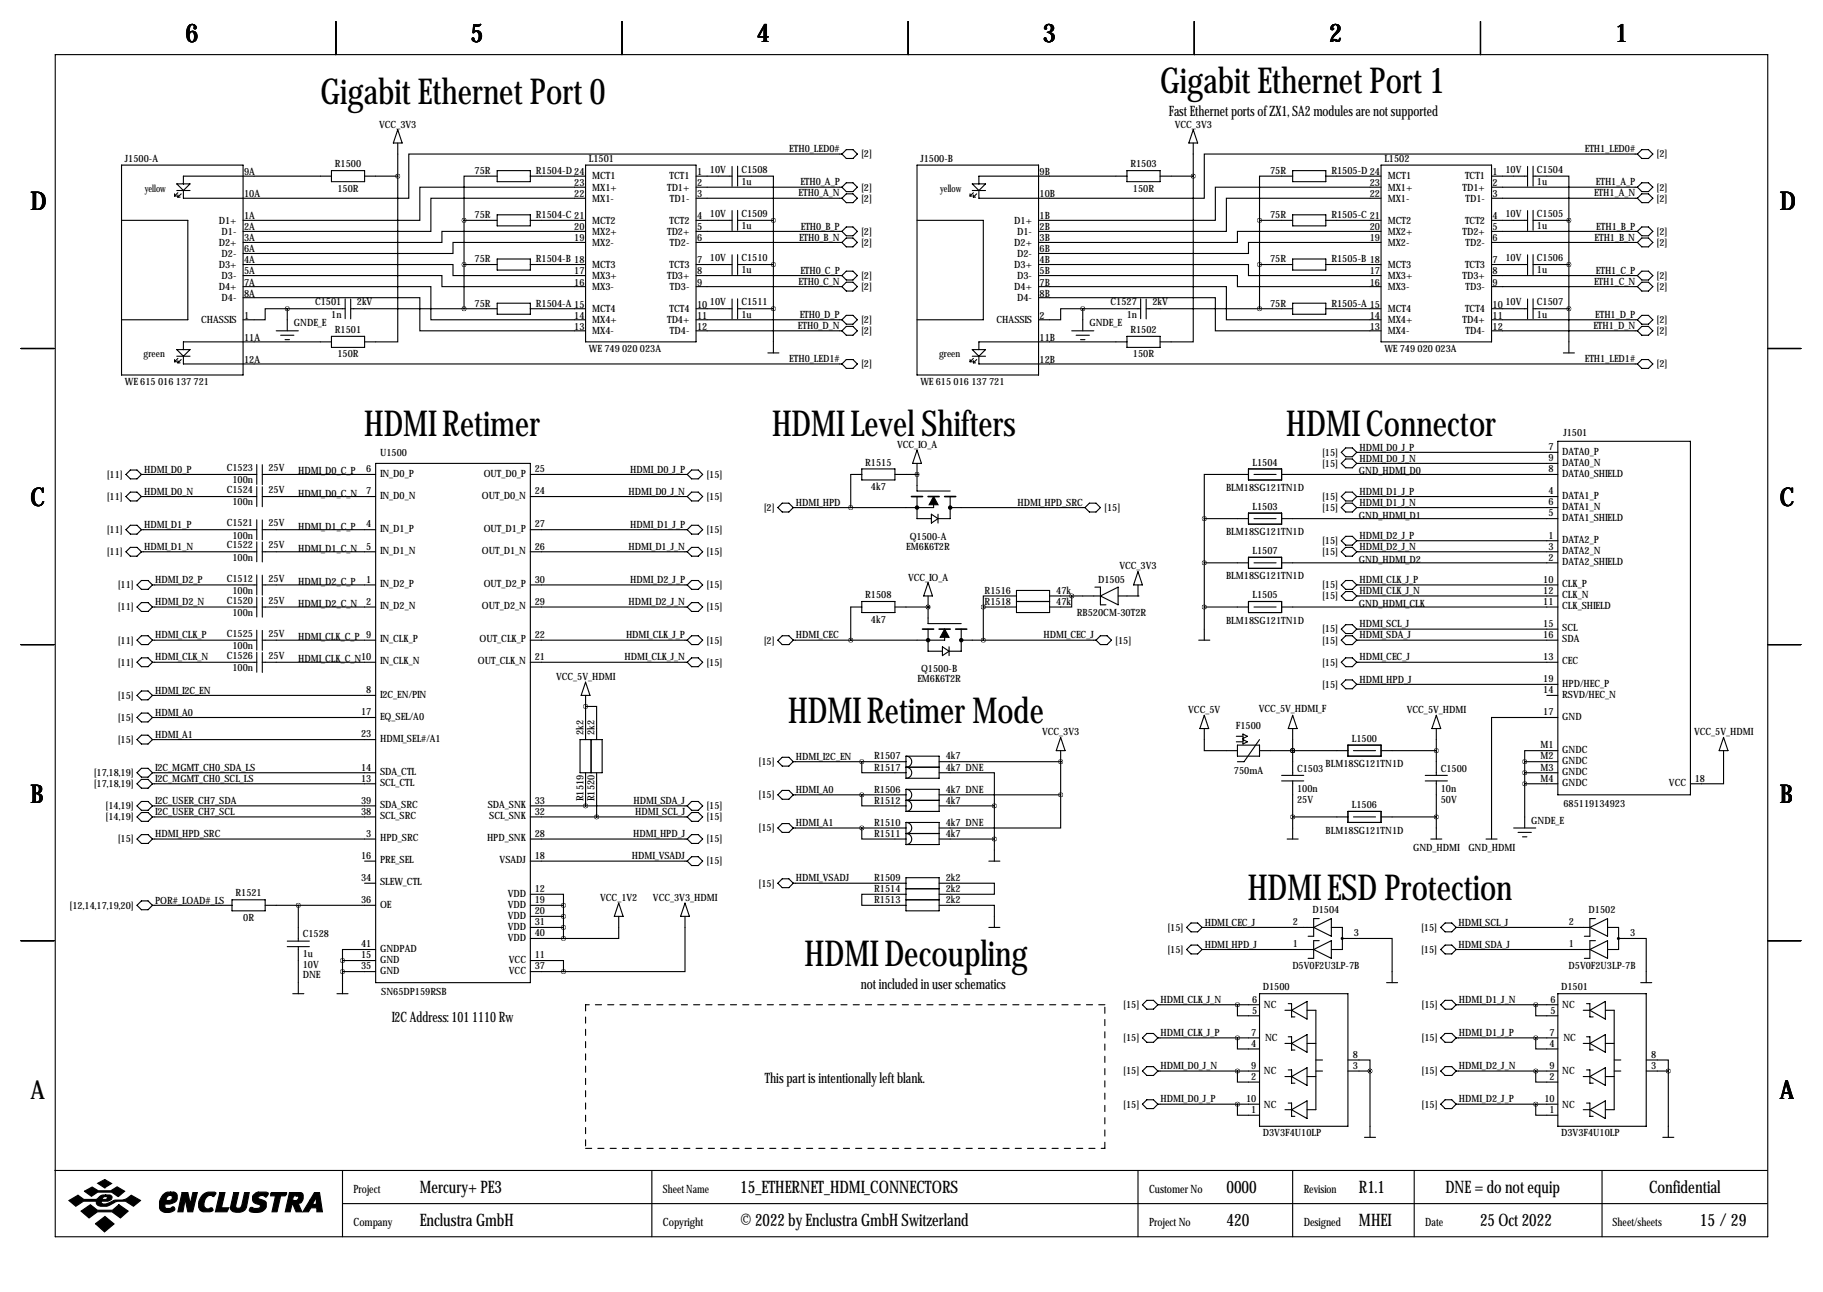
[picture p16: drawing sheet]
<svg xmlns="http://www.w3.org/2000/svg" width="419mm" height="297mm" viewBox="0 0 419 297" stroke-linecap="round" stroke-linejoin="round" font-family="sans-serif">
<defs><g id="words">
<g font-size="8.2">
<text x="73.7" y="24">Gigabit Ethernet Port 0</text>
<text x="266.7" y="21.4">Gigabit Ethernet Port 1</text>
<text x="83.7" y="100.2">HDMI Retimer</text>
<text x="177.5" y="100.2">HDMI Level Shifters</text>
<text x="295.7" y="100.2">HDMI Connector</text>
<text x="181.2" y="166.2">HDMI Retimer Mode</text>
<text x="286.9" y="206.9">HDMI ESD Protection</text>
<text x="185" y="222.1">HDMI Decoupling</text>
</g>
<g font-size="5.9">
<text x="42.7" y="9.8">6</text>
<text x="108.2" y="9.8">5</text>
<text x="174" y="9.8">4</text>
<text x="239.8" y="9.8">3</text>
<text x="305.6" y="9.8">2</text>
<text x="371.3" y="9.8">1</text>
<text x="7" y="48.4">D</text>
<text x="409.2" y="48.4">D</text>
<text x="7" y="116.4">C</text>
<text x="409.2" y="116.4">C</text>
<text x="7" y="184.5">B</text>
<text x="409.2" y="184.5">B</text>
<text x="7" y="252.6">A</text>
<text x="409.2" y="252.6">A</text>
</g>
<g font-size="4">
<text x="96.5" y="274.2">Mercury+ PE3</text>
<text x="170.2" y="274.2">15_ETHERNET_HDMI_CONNECTORS</text>
<text x="281.9" y="274.2">0000</text>
<text x="312.4" y="274.2">R1.1</text>
<text x="332.3" y="274.2">DNE = do not equip</text>
<text x="379.1" y="274.2">Confidential</text>
<text x="96.5" y="281.8">Enclustra GmbH</text>
<text x="170.2" y="281.8">© 2022 by Enclustra GmbH Switzerland</text>
<text x="281.9" y="281.8">420</text>
<text x="312.4" y="281.8">MHEI</text>
<text x="340.3" y="281.8">25 Oct 2022</text>
<text x="390.8" y="281.8">15 /29</text>
</g>
<g font-size="3.3">
<text x="268.7" y="26.8">Fast Ethernet ports of ZX1, SA2 modules are not supported</text>
<text x="197.9" y="227.4">not included in user schematics</text>
<text x="90.1" y="235.1">I2C Address: 101 1110 Rw</text>
<text x="175.8" y="249">This part is intentionally left blank.</text>
</g>
<g font-size="2.6">
<text x="81.3" y="274.2">Project</text>
<text x="152.4" y="274.2">Sheet Name</text>
<text x="264.2" y="274.2">Customer No</text>
<text x="299.7" y="274.2">Revision</text>
<text x="81.3" y="281.8">Company</text>
<text x="152.4" y="281.8">Copyright</text>
<text x="264.2" y="281.8">Project No</text>
<text x="299.7" y="281.8">Designed</text>
<text x="327.7" y="281.8">Date</text>
<text x="370.7" y="281.8">Sheet/sheets</text>
</g>
<g font-size="2.3">
<text x="87.2" y="29.3">VCC_3V3</text>
<text x="270.1" y="29.3">VCC_3V3</text>
<text x="181.5" y="35">ETH0_LED0#</text>
<text x="364.3" y="35">ETH1_LED0#</text>
<text x="28.7" y="37.2">J1500-A</text>
<text x="56.1" y="40.2">9A</text>
<text x="77" y="38.5">R1500</text>
<text x="109.1" y="40">75R</text>
<text x="123.2" y="40">R1504-D24</text>
<text x="135.4" y="37.2">L1501</text>
<text x="136.1" y="41.3">MCT1</text>
<text x="153.9" y="41.3">TCT1</text>
<text x="160.3" y="40.2">1</text>
<text x="163.2" y="39.7">10V</text>
<text x="170.4" y="39.7">C1508</text>
<text x="198" y="36.2">[2]</text>
<text x="211.6" y="37.2">J1500-B</text>
<text x="239" y="40.2">9B</text>
<text x="259.9" y="38.5">R1503</text>
<text x="292" y="40">75R</text>
<text x="306.1" y="40">R1505-D24</text>
<text x="318.3" y="37.2">L1502</text>
<text x="319" y="41.3">MCT1</text>
<text x="336.8" y="41.3">TCT1</text>
<text x="343.2" y="40.2">1</text>
<text x="346.1" y="39.7">10V</text>
<text x="353.3" y="39.7">C1504</text>
<text x="380.8" y="36.2">[2]</text>
<text x="33.3" y="44.1">yellow</text>
<text x="56.1" y="45.3">10A</text>
<text x="77.6" y="44.1">150R</text>
<text x="132" y="45.3">22</text>
<text x="132" y="42.8">23</text>
<text x="136.1" y="46.3">MX1-</text>
<text x="136.1" y="43.8">MX1+</text>
<text x="153.4" y="43.8">TD1+</text>
<text x="154" y="46.3">TD1-</text>
<text x="160.3" y="42.8">2</text>
<text x="160.3" y="45.3">3</text>
<text x="170.4" y="42.5">1u</text>
<text x="183.6" y="45.2">ETH0_A_N</text>
<text x="184" y="42.6">ETH0_A_P</text>
<text x="198" y="46.3">[2]</text>
<text x="198" y="43.8">[2]</text>
<text x="216.2" y="44.1">yellow</text>
<text x="239" y="45.3">10B</text>
<text x="260.5" y="44.1">150R</text>
<text x="314.9" y="45.3">22</text>
<text x="314.9" y="42.8">23</text>
<text x="319" y="46.3">MX1-</text>
<text x="319" y="43.8">MX1+</text>
<text x="336.2" y="43.8">TD1+</text>
<text x="336.9" y="46.3">TD1-</text>
<text x="343.2" y="42.8">2</text>
<text x="343.2" y="45.3">3</text>
<text x="353.3" y="42.5">1u</text>
<text x="366.5" y="45.2">ETH1_A_N</text>
<text x="366.9" y="42.6">ETH1_A_P</text>
<text x="380.8" y="46.3">[2]</text>
<text x="380.8" y="43.8">[2]</text>
<text x="50.3" y="51.4">D1+</text>
<text x="51" y="54">D1-</text>
<text x="56.1" y="50.4">1A</text>
<text x="56.1" y="52.9">2A</text>
<text x="109.1" y="50.2">75R</text>
<text x="123.2" y="50.2">R1504-C 21</text>
<text x="132" y="52.9">20</text>
<text x="136.1" y="54">MX2+</text>
<text x="136.1" y="51.4">MCT2</text>
<text x="153.4" y="54">TD2+</text>
<text x="153.9" y="51.4">TCT2</text>
<text x="160.3" y="50.4">4</text>
<text x="160.3" y="52.9">5</text>
<text x="163.2" y="49.9">10V</text>
<text x="170.4" y="49.9">C1509</text>
<text x="170.4" y="52.7">1u</text>
<text x="184.1" y="52.8">ETH0_B_P</text>
<text x="198" y="54">[2]</text>
<text x="233.2" y="51.4">D1+</text>
<text x="233.8" y="54">D1-</text>
<text x="239" y="50.4">1B</text>
<text x="239" y="52.9">2B</text>
<text x="292" y="50.2">75R</text>
<text x="306.1" y="50.2">R1505-C 21</text>
<text x="314.9" y="52.9">20</text>
<text x="319" y="54">MX2+</text>
<text x="319" y="51.4">MCT2</text>
<text x="336.2" y="54">TD2+</text>
<text x="336.8" y="51.4">TCT2</text>
<text x="343.2" y="50.4">4</text>
<text x="343.2" y="52.9">5</text>
<text x="346.1" y="49.9">10V</text>
<text x="353.3" y="49.9">C1505</text>
<text x="353.3" y="52.7">1u</text>
<text x="367" y="52.8">ETH1_B_P</text>
<text x="380.8" y="54">[2]</text>
<text x="50.3" y="56.5">D2+</text>
<text x="51" y="59">D2-</text>
<text x="56.1" y="55.5">3A</text>
<text x="56.1" y="58">6A</text>
<text x="132" y="55.5">19</text>
<text x="136.1" y="56.5">MX2-</text>
<text x="154" y="56.5">TD2-</text>
<text x="160.3" y="55.5">6</text>
<text x="183.7" y="55.3">ETH0_B_N</text>
<text x="198" y="56.5">[2]</text>
<text x="233.2" y="56.5">D2+</text>
<text x="233.8" y="59">D2-</text>
<text x="239" y="55.5">3B</text>
<text x="239" y="58">6B</text>
<text x="314.9" y="55.5">19</text>
<text x="319" y="56.5">MX2-</text>
<text x="336.9" y="56.5">TD2-</text>
<text x="343.2" y="55.5">6</text>
<text x="366.6" y="55.3">ETH1_B_N</text>
<text x="380.8" y="56.5">[2]</text>
<text x="50.3" y="61.6">D3+</text>
<text x="51" y="64.1">D3-</text>
<text x="56.1" y="60.6">4A</text>
<text x="56.1" y="63.1">5A</text>
<text x="56.1" y="65.6">7A</text>
<text x="109.1" y="60.3">75R</text>
<text x="123.2" y="60.3">R1504-B 18</text>
<text x="132" y="65.6">16</text>
<text x="132" y="63.1">17</text>
<text x="136.1" y="64.1">MX3+</text>
<text x="136.1" y="61.6">MCT3</text>
<text x="153.4" y="64.1">TD3+</text>
<text x="153.9" y="61.6">TCT3</text>
<text x="160.3" y="60.6">7</text>
<text x="160.3" y="63.1">8</text>
<text x="160.3" y="65.6">9</text>
<text x="163.2" y="60.1">10V</text>
<text x="170.4" y="60.1">C1510</text>
<text x="170.4" y="62.9">1u</text>
<text x="183.6" y="65.5">ETH0_C_N</text>
<text x="184" y="63">ETH0_C_P</text>
<text x="198" y="64.1">[2]</text>
<text x="233.2" y="61.6">D3+</text>
<text x="233.8" y="64.1">D3-</text>
<text x="239" y="60.6">4B</text>
<text x="239" y="63.1">5B</text>
<text x="239" y="65.6">7B</text>
<text x="292" y="60.3">75R</text>
<text x="306.1" y="60.3">R1505-B 18</text>
<text x="314.9" y="65.6">16</text>
<text x="314.9" y="63.1">17</text>
<text x="319" y="64.1">MX3+</text>
<text x="319" y="61.6">MCT3</text>
<text x="336.2" y="64.1">TD3+</text>
<text x="336.8" y="61.6">TCT3</text>
<text x="343.2" y="60.6">7</text>
<text x="343.2" y="63.1">8</text>
<text x="343.2" y="65.6">9</text>
<text x="346.1" y="60.1">10V</text>
<text x="353.3" y="60.1">C1506</text>
<text x="353.3" y="62.9">1u</text>
<text x="366.5" y="65.5">ETH1_C_N</text>
<text x="366.9" y="63">ETH1_C_P</text>
<text x="380.8" y="64.1">[2]</text>
<text x="50.3" y="66.7">D4+</text>
<text x="51" y="69.2">D4-</text>
<text x="56.1" y="68.2">8A</text>
<text x="72.4" y="70.2">C1501</text>
<text x="82" y="70.2">2kV</text>
<text x="109.1" y="70.5">75R</text>
<text x="123.2" y="70.5">R1504-A15</text>
<text x="136.1" y="71.7">MCT4</text>
<text x="136.1" y="66.7">MX3-</text>
<text x="153.9" y="71.7">TCT4</text>
<text x="154" y="66.7">TD3-</text>
<text x="160.3" y="70.7">1010V</text>
<text x="170.4" y="70.2">C1511</text>
<text x="198" y="66.7">[2]</text>
<text x="233.2" y="66.7">D4+</text>
<text x="233.8" y="69.2">D4-</text>
<text x="239" y="68.2">8B</text>
<text x="255.3" y="70.2">C1527</text>
<text x="264.9" y="70.2">2kV</text>
<text x="292" y="70.5">75R</text>
<text x="306.1" y="70.5">R1505-A15</text>
<text x="319" y="71.7">MCT4</text>
<text x="319" y="66.7">MX3-</text>
<text x="336.8" y="71.7">TCT4</text>
<text x="336.9" y="66.7">TD3-</text>
<text x="343.2" y="70.7">1010V</text>
<text x="353.3" y="70.2">C1507</text>
<text x="380.8" y="66.7">[2]</text>
<text x="46.2" y="74.3">CHASSIS</text>
<text x="56.1" y="73.3">1</text>
<text x="67.6" y="75">GNDE_E</text>
<text x="76.1" y="73">1n</text>
<text x="77" y="76.6">R1501</text>
<text x="132" y="75.8">13</text>
<text x="132" y="73.3">14</text>
<text x="136.1" y="76.8">MX4-</text>
<text x="136.1" y="74.3">MX4+</text>
<text x="153.4" y="74.3">TD4+</text>
<text x="154" y="76.8">TD4-</text>
<text x="160.3" y="73.3">11</text>
<text x="160.3" y="75.8">12</text>
<text x="170.4" y="73">1u</text>
<text x="183.4" y="75.7">ETH0_D_N</text>
<text x="183.8" y="73.1">ETH0_D_P</text>
<text x="198" y="76.8">[2]</text>
<text x="198" y="74.3">[2]</text>
<text x="229.1" y="74.3">CHASSIS</text>
<text x="239" y="73.3">2</text>
<text x="250.4" y="75">GNDE_E</text>
<text x="259" y="73">1n</text>
<text x="259.9" y="76.6">R1502</text>
<text x="314.9" y="75.8">13</text>
<text x="314.9" y="73.3">14</text>
<text x="319" y="76.8">MX4-</text>
<text x="319" y="74.3">MX4+</text>
<text x="336.2" y="74.3">TD4+</text>
<text x="336.9" y="76.8">TD4-</text>
<text x="343.2" y="73.3">11</text>
<text x="343.2" y="75.8">12</text>
<text x="353.3" y="73">1u</text>
<text x="366.3" y="75.7">ETH1_D_N</text>
<text x="366.7" y="73.1">ETH1_D_P</text>
<text x="380.8" y="76.8">[2]</text>
<text x="380.8" y="74.3">[2]</text>
<text x="33" y="82.2">green</text>
<text x="56.1" y="78.3">11A</text>
<text x="56.1" y="83.4">12A</text>
<text x="77.6" y="82.2">150R</text>
<text x="135.4" y="80.9">WE 749 020 023A</text>
<text x="181.5" y="83.3">ETH0_LED1#</text>
<text x="215.9" y="82.2">green</text>
<text x="239" y="78.3">11B</text>
<text x="239" y="83.4">12B</text>
<text x="260.5" y="82.2">150R</text>
<text x="318.3" y="80.9">WE 749 020 023A</text>
<text x="364.3" y="83.3">ETH1_LED1#</text>
<text x="28.7" y="88.5">WE 615 016 137 721</text>
<text x="198" y="84.4">[2]</text>
<text x="211.6" y="88.5">WE 615 016 137 721</text>
<text x="380.8" y="84.4">[2]</text>
<text x="359.4" y="100.2">J1501</text>
<text x="87.4" y="104.8">U1500</text>
<text x="198.9" y="107">R1515</text>
<text x="206.2" y="103">VCC_IO_A</text>
<text x="287.9" y="107">L1504</text>
<text x="303.9" y="104.8">[15]</text>
<text x="303.9" y="107.3">[15]</text>
<text x="312.5" y="103.6">HDMI_D0_J_P</text>
<text x="312.5" y="106.1">HDMI_D0_J_N</text>
<text x="356" y="103.5">7</text>
<text x="356" y="106">9</text>
<text x="359.2" y="104.5">DATA0_P</text>
<text x="359.2" y="107.1">DATA0_N</text>
<text x="24.5" y="109.8">[11]</text>
<text x="33.1" y="108.7">HDMI_D0_P</text>
<text x="33.1" y="113.8">HDMI_D0_N</text>
<text x="52.1" y="108.3">C1523</text>
<text x="52.1" y="113.4">C1524</text>
<text x="53.4" y="111.1">100n</text>
<text x="61.7" y="108.3">25V</text>
<text x="61.7" y="113.4">25V</text>
<text x="68.6" y="109.1">HDMI_D0_C_P</text>
<text x="84.2" y="108.6">6</text>
<text x="84.2" y="113.7">7</text>
<text x="87.4" y="109.6">IN_D0_P</text>
<text x="111.2" y="109.6">OUT_D0_P</text>
<text x="122.9" y="108.6">25</text>
<text x="122.9" y="113.7">24</text>
<text x="144.5" y="113.8">HDMI_D0_J_N</text>
<text x="144.9" y="108.7">HDMI_D0_J_P</text>
<text x="162.4" y="109.8">[15]</text>
<text x="200.2" y="112.6">4k7</text>
<text x="281.9" y="112.9">BLM18SG121TN1D</text>
<text x="312.4" y="109.1">GND_HDMI_D0</text>
<text x="312.5" y="113.8">HDMI_D1_J_P</text>
<text x="356" y="108.6">8</text>
<text x="356" y="113.7">4</text>
<text x="359.2" y="109.6">DATA0_SHIELD</text>
<text x="24.5" y="114.9">[11]</text>
<text x="53.4" y="116.2">100n</text>
<text x="68.6" y="114.2">HDMI_D0_C_N</text>
<text x="87.4" y="114.7">IN_D0_N</text>
<text x="110.8" y="114.7">OUT_D0_N</text>
<text x="162.4" y="114.9">[15]</text>
<text x="175.6" y="117.5">[2]</text>
<text x="183" y="116.3">HDMI_HPD</text>
<text x="233.9" y="116.3">HDMI_HPD_SRC</text>
<text x="253.8" y="117.5">[15]</text>
<text x="287.9" y="117.2">L1503</text>
<text x="303.9" y="114.9">[15]</text>
<text x="303.9" y="117.5">[15]</text>
<text x="312.4" y="119.2">GND_HDMI_D1</text>
<text x="312.5" y="116.3">HDMI_D1_J_N</text>
<text x="356" y="116.2">6</text>
<text x="356" y="118.7">5</text>
<text x="359.2" y="114.7">DATA1_P</text>
<text x="359.2" y="117.2">DATA1_N</text>
<text x="359.2" y="119.8">DATA1_SHIELD</text>
<text x="24.5" y="122.5">[11]</text>
<text x="33.1" y="121.4">HDMI_D1_P</text>
<text x="52.1" y="121">C1521</text>
<text x="53.4" y="123.8">100n</text>
<text x="61.7" y="121">25V</text>
<text x="68.6" y="121.8">HDMI_D1_C_P</text>
<text x="84.2" y="121.3">4</text>
<text x="87.4" y="122.3">IN_D1_P</text>
<text x="111.2" y="122.3">OUT_D1_P</text>
<text x="122.9" y="121.3">27</text>
<text x="144.9" y="121.4">HDMI_D1_J_P</text>
<text x="162.4" y="122.5">[15]</text>
<text x="209.1" y="124.1">Q1500-A</text>
<text x="281.9" y="123.1">BLM18SG121TN1D</text>
<text x="303.9" y="125.1">[15]</text>
<text x="312.5" y="123.9">HDMI_D2_J_P</text>
<text x="356" y="123.8">1</text>
<text x="359.2" y="124.8">DATA2_P</text>
<text x="24.5" y="127.6">[11]</text>
<text x="33.1" y="126.5">HDMI_D1_N</text>
<text x="52.1" y="126.1">C1522</text>
<text x="53.4" y="128.9">100n</text>
<text x="61.7" y="126.1">25V</text>
<text x="68.6" y="126.9">HDMI_D1_C_N</text>
<text x="84.2" y="126.4">5</text>
<text x="87.4" y="127.4">IN_D1_N</text>
<text x="110.8" y="127.4">OUT_D1_N</text>
<text x="122.9" y="126.4">26</text>
<text x="144.5" y="126.5">HDMI_D1_J_N</text>
<text x="162.4" y="127.6">[15]</text>
<text x="208.4" y="126.4">EM6K6T2R</text>
<text x="257.4" y="130.9">VCC_3V3</text>
<text x="287.9" y="127.4">L1507</text>
<text x="303.9" y="127.6">[15]</text>
<text x="312.4" y="129.4">GND_HDMI_D2</text>
<text x="312.5" y="126.5">HDMI_D2_J_N</text>
<text x="356" y="126.4">3</text>
<text x="356" y="128.9">2</text>
<text x="359.2" y="127.4">DATA2_N</text>
<text x="359.2" y="129.9">DATA2_SHIELD</text>
<text x="27.1" y="135.2">[11]</text>
<text x="35.7" y="134.1">HDMI_D2_P</text>
<text x="52.1" y="133.7">C1512</text>
<text x="53.4" y="136.5">100n</text>
<text x="61.7" y="133.7">25V</text>
<text x="68.6" y="134.5">HDMI_D2_C_P</text>
<text x="84.2" y="134">1</text>
<text x="87.4" y="135">IN_D2_P</text>
<text x="111.2" y="135">OUT_D2_P</text>
<text x="122.9" y="134">30</text>
<text x="144.9" y="134.1">HDMI_D2_J_P</text>
<text x="162.4" y="135.2">[15]</text>
<text x="198.9" y="137.5">R1508</text>
<text x="208.8" y="133.5">VCC_IO_A</text>
<text x="226.4" y="136.5">R1516</text>
<text x="242.8" y="136.5">47k</text>
<text x="252.5" y="134">D1505</text>
<text x="281.9" y="133.2">BLM18SG121TN1D</text>
<text x="287.9" y="137.5">L1505</text>
<text x="303.9" y="135.2">[15]</text>
<text x="303.9" y="137.8">[15]</text>
<text x="312.5" y="134.1">HDMI_CLK_J_P</text>
<text x="312.5" y="136.6">HDMI_CLK_J_N</text>
<text x="354.8" y="134">10</text>
<text x="354.8" y="136.5">12</text>
<text x="359.2" y="135">CLK_P</text>
<text x="359.2" y="137.5">CLK_N</text>
<text x="27.1" y="140.3">[11]</text>
<text x="35.7" y="139.2">HDMI_D2_N</text>
<text x="52.1" y="138.8">C1520</text>
<text x="53.4" y="141.6">100n</text>
<text x="61.7" y="138.8">25V</text>
<text x="68.6" y="139.6">HDMI_D2_C_N</text>
<text x="84.2" y="139.1">2</text>
<text x="87.4" y="140.1">IN_D2_N</text>
<text x="110.8" y="140.1">OUT_D2_N</text>
<text x="122.9" y="139.1">29</text>
<text x="144.5" y="139.2">HDMI_D2_J_N</text>
<text x="162.4" y="140.3">[15]</text>
<text x="200.2" y="143.1">4k7</text>
<text x="226.4" y="139.1">R1518</text>
<text x="242.8" y="139.1">47k</text>
<text x="247.6" y="141.6">RB520CM-30T2R</text>
<text x="281.9" y="143.4">BLM18SG121TN1D</text>
<text x="312.4" y="139.6">GND_HDMI_CLK</text>
<text x="354.8" y="139.1">11</text>
<text x="359.2" y="140.1">CLK_SHIELD</text>
<text x="27.1" y="147.9">[11]</text>
<text x="35.7" y="146.8">HDMI_CLK_P</text>
<text x="52.1" y="146.4">C1525</text>
<text x="53.4" y="149.2">100n</text>
<text x="61.7" y="146.4">25V</text>
<text x="68.6" y="147.2">HDMI_CLK_C_P 9</text>
<text x="87.4" y="147.7">IN_CLK_P</text>
<text x="110.2" y="147.7">OUT_CLK_P</text>
<text x="122.9" y="146.7">22</text>
<text x="143.9" y="146.8">HDMI_CLK_J_P</text>
<text x="162.4" y="147.9">[15]</text>
<text x="175.6" y="147.9">[2]</text>
<text x="183" y="146.8">HDMI_CEC</text>
<text x="239.9" y="146.8">HDMI_CEC_J</text>
<text x="256.4" y="147.9">[15]</text>
<text x="303.9" y="145.4">[15]</text>
<text x="303.9" y="147.9">[15]</text>
<text x="312.5" y="144.2">HDMI_SCL_J</text>
<text x="312.5" y="146.8">HDMI_SDA_J</text>
<text x="354.8" y="144.1">15</text>
<text x="354.8" y="146.7">16</text>
<text x="359.2" y="145.2">SCL</text>
<text x="359.2" y="147.7">SDA</text>
<text x="27.1" y="153">[11]</text>
<text x="35.7" y="151.9">HDMI_CLK_N</text>
<text x="52.1" y="151.5">C1526</text>
<text x="53.4" y="154.3">100n</text>
<text x="61.7" y="151.5">25V</text>
<text x="68.6" y="152.3">HDMI_CLK_C_N10</text>
<text x="87.4" y="152.8">IN_CLK_N</text>
<text x="109.9" y="152.8">OUT_CLK_N</text>
<text x="122.9" y="151.8">21</text>
<text x="143.6" y="151.9">HDMI_CLK_J_N</text>
<text x="162.4" y="153">[15]</text>
<text x="211.8" y="154.5">Q1500-B</text>
<text x="303.9" y="153">[15]</text>
<text x="312.5" y="151.9">HDMI_CEC_J</text>
<text x="354.8" y="151.8">13</text>
<text x="359.2" y="152.8">CEC</text>
<text x="27.1" y="160.6">[15]</text>
<text x="35.7" y="159.5">HDMI_I2C_EN</text>
<text x="84.2" y="159.4">8</text>
<text x="87.4" y="160.4">I2C_EN/PIN</text>
<text x="127.8" y="156.3">VCC_5V_HDMI</text>
<text x="210.9" y="156.8">EM6K6T2R</text>
<text x="303.9" y="158.1">[15]</text>
<text x="312.5" y="156.9">HDMI_HPD_J</text>
<text x="354.8" y="156.8">19</text>
<text x="354.8" y="159.4">14</text>
<text x="359.2" y="157.9">HPD/HEC_P</text>
<text x="359.2" y="160.4">RSVD/HEC_N</text>
<text x="27.1" y="165.7">[15]</text>
<text x="35.7" y="164.6">HDMI_A0</text>
<text x="83" y="164.5">17</text>
<text x="87.4" y="165.5">EQ_SEL/A0</text>
<text x="273.2" y="163.9">VCC_5V</text>
<text x="284.1" y="167.5">F1500</text>
<text x="289.4" y="163.7">VCC_5V_HDMI_F</text>
<text x="323.4" y="163.9">VCC_5V_HDMI</text>
<text x="354.8" y="164.5">17</text>
<text x="359.2" y="165.5">GND</text>
<text x="27.1" y="170.8">[15]</text>
<text x="35.7" y="169.6">HDMI_A1</text>
<text x="83" y="169.5">23</text>
<text x="87.4" y="170.6">HDMI_SEL#/A1</text>
<text x="134.1" y="169" transform="rotate(-90 134.1 169)">2k2</text>
<text x="136.7" y="169" transform="rotate(-90 136.7 169)">2k2</text>
<text x="239.6" y="169">VCC_3V3</text>
<text x="310.8" y="170.5">L1500</text>
<text x="354.1" y="172.1">M1</text>
<text x="359.2" y="173.1">GNDC</text>
<text x="389.5" y="169">VCC_5V_HDMI</text>
<text x="21.5" y="178.4">[17,18,19]</text>
<text x="35.7" y="177.3">I2C_MGMT_CH0_SDA_LS</text>
<text x="35.7" y="179.8">I2C_MGMT_CH0_SCL_LS</text>
<text x="83" y="177.2">14</text>
<text x="83" y="179.7">13</text>
<text x="87.4" y="178.2">SDA_CTL</text>
<text x="174.4" y="175.9">[15]</text>
<text x="183" y="174.7">HDMI_I2C_EN</text>
<text x="201" y="174.6">R1507</text>
<text x="201" y="177.2">R1517</text>
<text x="217.4" y="174.6">4k7</text>
<text x="217.4" y="177.2">4k7 DNE</text>
<text x="283.7" y="177.9">750mA</text>
<text x="298.2" y="177.4">C1503</text>
<text x="304.7" y="176.4">BLM18SG121TN1D</text>
<text x="331.2" y="177.4">C1500</text>
<text x="354.1" y="174.6">M2</text>
<text x="354.1" y="177.2">M3</text>
<text x="354.1" y="179.7">M4</text>
<text x="359.2" y="175.6">GNDC</text>
<text x="359.2" y="178.2">GNDC</text>
<text x="389.6" y="179.7">18</text>
<text x="21.5" y="181">[17,18,19]</text>
<text x="35.7" y="184.9">I2C_USER_CH7_SDA</text>
<text x="83" y="184.8">39</text>
<text x="87.4" y="180.7">SCL_CTL</text>
<text x="87.4" y="185.8">SDA_SRC</text>
<text x="112.1" y="185.8">SDA_SNK</text>
<text x="122.9" y="184.8">33</text>
<text x="134.1" y="184.2" transform="rotate(-90 134.1 184.2)">R1519</text>
<text x="136.7" y="184.2" transform="rotate(-90 136.7 184.2)">R1520</text>
<text x="145.6" y="184.9">HDMI_SDA_J</text>
<text x="174.4" y="183.5">[15]</text>
<text x="183" y="182.3">HDMI_A0</text>
<text x="201" y="182.2">R1506</text>
<text x="201" y="184.8">R1512</text>
<text x="217.4" y="182.2">4k7 DNE</text>
<text x="217.4" y="184.8">4k7</text>
<text x="298.2" y="182">100n</text>
<text x="298.2" y="184.5">25V</text>
<text x="310.8" y="185.8">L1506</text>
<text x="331.2" y="182">10n</text>
<text x="331.2" y="184.5">50V</text>
<text x="359.2" y="180.7">GNDC</text>
<text x="359.4" y="185.5">685119134923</text>
<text x="383.7" y="180.7">VCC</text>
<text x="24.3" y="186">[14,19]</text>
<text x="24.3" y="188.6">[14,19]</text>
<text x="35.7" y="187.4">I2C_USER_CH7_SCL</text>
<text x="83" y="187.3">38</text>
<text x="87.4" y="188.3">SCL_SRC</text>
<text x="112.5" y="188.3">SCL_SNK</text>
<text x="122.9" y="187.3">32</text>
<text x="146" y="187.4">HDMI_SCL_J</text>
<text x="162.4" y="188.6">[15]</text>
<text x="162.4" y="186">[15]</text>
<text x="174.4" y="191.1">[15]</text>
<text x="183" y="190">HDMI_A1</text>
<text x="201" y="189.9">R1510</text>
<text x="217.4" y="189.9">4k7 DNE</text>
<text x="304.7" y="191.6">BLM18SG121TN1D</text>
<text x="352" y="189.3">GNDE_E</text>
<text x="27.1" y="193.7">[15]</text>
<text x="35.7" y="192.5">HDMI_HPD_SRC</text>
<text x="83" y="197.5">16</text>
<text x="84.2" y="192.4">3</text>
<text x="87.4" y="193.4">HPD_SRC</text>
<text x="112" y="193.4">HPD_SNK</text>
<text x="122.9" y="192.4">28</text>
<text x="122.9" y="197.5">18</text>
<text x="145.2" y="197.6">HDMI_VSADJ</text>
<text x="145.5" y="192.5">HDMI_HPD_J</text>
<text x="162.4" y="193.7">[15]</text>
<text x="201" y="192.4">R1511</text>
<text x="217.4" y="192.4">4k7</text>
<text x="324.9" y="195.7">GND_HDMI</text>
<text x="337.6" y="195.7">GND_HDMI</text>
<text x="83" y="202.6">34</text>
<text x="87.4" y="198.5">PRE_SEL</text>
<text x="87.4" y="203.6">SLEW_CTL</text>
<text x="114.9" y="198.5">VSADJ</text>
<text x="162.4" y="198.7">[15]</text>
<text x="174.4" y="203.8">[15]</text>
<text x="183" y="202.7">HDMI_VSADJ</text>
<text x="201" y="202.6">R1509</text>
<text x="217.4" y="202.6">2k2</text>
<text x="16" y="208.9">[12,14,17,19,20]</text>
<text x="35.7" y="207.7">POR#_LOAD#_LS</text>
<text x="54.1" y="206.1">R1521</text>
<text x="83" y="207.6">36</text>
<text x="87.4" y="208.7">OE</text>
<text x="116.7" y="206.1">VDD</text>
<text x="116.7" y="208.7">VDD</text>
<text x="122.9" y="205.1">12</text>
<text x="122.9" y="207.6">19</text>
<text x="138" y="207.1">VCC_1V2</text>
<text x="150.1" y="207.1">VCC_3V3_HDMI</text>
<text x="201" y="207.6">R1513</text>
<text x="201" y="205.1">R1514</text>
<text x="217.4" y="207.6">2k2</text>
<text x="217.4" y="205.1">2k2</text>
<text x="301.7" y="209.9">D1504</text>
<text x="365.2" y="209.9">D1502</text>
<text x="55.9" y="211.7">0R</text>
<text x="69.6" y="215.5">C1528</text>
<text x="116.7" y="211.2">VDD</text>
<text x="116.7" y="213.7">VDD</text>
<text x="122.9" y="210.2">20</text>
<text x="122.9" y="212.7">31</text>
<text x="122.9" y="215.3">40</text>
<text x="268.4" y="214">[15]</text>
<text x="277" y="212.8">HDMI_CEC_J</text>
<text x="297.2" y="212.7">2</text>
<text x="311.3" y="215.3">3</text>
<text x="326.7" y="214">[15]</text>
<text x="335.3" y="212.8">HDMI_SCL_J</text>
<text x="360.7" y="212.7">2</text>
<text x="374.8" y="215.3">3</text>
<text x="69.6" y="220.1">1u</text>
<text x="83" y="217.8">41</text>
<text x="83" y="220.3">15</text>
<text x="87.4" y="218.8">GNDPAD</text>
<text x="87.4" y="221.4">GND</text>
<text x="116.7" y="216.3">VDD</text>
<text x="117" y="221.4">VCC</text>
<text x="122.9" y="220.3">11</text>
<text x="268.4" y="219.1">[15]</text>
<text x="277" y="217.9">HDMI_HPD_J</text>
<text x="297.2" y="217.8">1</text>
<text x="326.7" y="219.1">[15]</text>
<text x="335.3" y="217.9">HDMI_SDA_J</text>
<text x="360.7" y="217.8">1</text>
<text x="69.6" y="224.9">DNE</text>
<text x="69.6" y="222.6">10V</text>
<text x="83" y="222.9">35</text>
<text x="87.4" y="223.9">GND</text>
<text x="117" y="223.9">VCC</text>
<text x="122.9" y="222.9">37</text>
<text x="290.3" y="227.7">D1500</text>
<text x="297.1" y="222.9">D5V0F2U3LP-7B</text>
<text x="358.9" y="227.7">D1501</text>
<text x="360.6" y="222.9">D5V0F2U3LP-7B</text>
<text x="87.6" y="228.7">SN65DP159RSB</text>
<text x="258.2" y="231.8">[15]</text>
<text x="266.8" y="230.6">HDMI_CLK_J_N</text>
<text x="287.9" y="230.5">6</text>
<text x="287.9" y="233">5</text>
<text x="290.6" y="231.8">NC</text>
<text x="326.8" y="231.8">[15]</text>
<text x="335.4" y="230.6">HDMI_D1_J_N</text>
<text x="356.5" y="230.5">6</text>
<text x="356.5" y="233">5</text>
<text x="359.2" y="231.8">NC</text>
<text x="258.2" y="239.4">[15]</text>
<text x="266.8" y="238.2">HDMI_CLK_J_P</text>
<text x="287.6" y="238.1">7</text>
<text x="290.8" y="239.4">NC</text>
<text x="326.8" y="239.4">[15]</text>
<text x="335.4" y="238.2">HDMI_D1_J_P</text>
<text x="356.2" y="238.1">7</text>
<text x="359.4" y="239.4">NC</text>
<text x="266.8" y="245.8">HDMI_D0_J_N</text>
<text x="287.6" y="240.7">4</text>
<text x="287.6" y="245.7">9</text>
<text x="311" y="243.2">8</text>
<text x="311" y="245.7">3</text>
<text x="335.4" y="245.8">HDMI_D2_J_N</text>
<text x="356.2" y="240.7">4</text>
<text x="356.2" y="245.7">9</text>
<text x="379.6" y="243.2">8</text>
<text x="379.6" y="245.7">3</text>
<text x="258.2" y="247">[15]</text>
<text x="287.6" y="248.3">2</text>
<text x="290.6" y="247">NC</text>
<text x="326.8" y="247">[15]</text>
<text x="356.2" y="248.3">2</text>
<text x="359.2" y="247">NC</text>
<text x="258.2" y="254.6">[15]</text>
<text x="266.8" y="253.5">HDMI_D0_J_P</text>
<text x="286.5" y="253.4">10</text>
<text x="287.6" y="255.9">1</text>
<text x="290.6" y="254.6">NC</text>
<text x="326.8" y="254.6">[15]</text>
<text x="335.4" y="253.5">HDMI_D2_J_P</text>
<text x="355" y="253.4">10</text>
<text x="356.2" y="255.9">1</text>
<text x="359.2" y="254.6">NC</text>
<text x="290.3" y="261.2">D3V3F4U10LP</text>
<text x="358.9" y="261.2">D3V3F4U10LP</text>
</g>
</g></defs>
<g fill="none" stroke="#000" stroke-width=".25">
<path d="M12.7 12.6h393.7v271.7h-393.7zM77.2 4.9v7.7M143 4.9v7.7M208.8 4.9v7.7M274.6 4.9v7.7M340.4 4.9v7.7M27.9 38h28v48.2h-28zM76.2 39.2h7.6v2.6h-7.6zM91.4 29.8l1.1 3.1h-2.1zM91.4 32.9v7.6M114.3 39.2h7.6v2.6h-7.6zM134.6 38h25.4v40.6h-25.4z"/>
<path d="M168.3 38.3v4.5M169.6 38.2v4.6M193.5 35.4h-99.5v10.2h-51.8v-1.8M193.5 35.4l1.1-1h1.5l1 1-1 1h-1.5zM210.8 38h28v48.2h-28zM259.1 39.2h7.6v2.6h-7.6zM274.3 29.8l1 3.1h-2zM274.3 32.9v7.6M297.2 39.2h7.6v2.6h-7.6zM317.5 38h25.4v40.6h-25.4zM351.2 38.3v4.5M352.5 38.2v4.6"/>
<path d="M376.4 35.4h-99.5v10.2h-51.9v-1.8M377.4 34.4h1.6l1 1-1 1h-1.6l-1-1zM27.9 50.7h15.3v22.8h-15.3M40.1 45.1h.5M40.1 44.6v.5M40.6 42.3h3.1l-1.5 1.5zM40.6 43.8h3.1M40.9 45.3h.5M40.9 44.8v.5M40.9 44.3l-.8 .8M41.7 44.6l-.8 .7M76.2 40.5h-34v1.8"/>
<path d="M83.8 40.5h7.6M91.4 40.5v38.1h-7.6M106.7 50.7h7.6M106.7 50.7v20.3M114.3 40.5h-7.6v10.2M114.3 59.5h7.6v2.6h-7.6zM114.3 49.4h7.6v2.5h-7.6zM121.9 40.5h12.7M121.9 50.7h12.7M134.6 43h-38.1v7.7h-40.6M134.6 45.6h-35.5v7.6h-43.2M134.6 55.7h-30.5v2.6h-48.2"/>
<path d="M134.6 53.2h-33v2.5h-45.7M160 40.5h8.3M160 50.7h8.3M160 43h33.5M160 45.6h33.5M160 53.2h33.5M160 55.7h33.5M168.3 48.4v4.6M168.3 58.6v4.6M169.6 40.5h8.2v10.2M169.6 50.7h8.2M169.6 48.4v4.5"/>
<path d="M169.6 58.5v4.6M177.8 50.7v30.4M193.5 45.6l1.1-1h1.5l1 1-1 1h-1.5zM193.5 43l1.1-1h1.5l1 1-1 1.1h-1.5zM193.5 55.7l1.1-1h1.5l1 1-1 1.1h-1.5zM193.5 53.2l1.1-1h1.5l1 1-1 1h-1.5zM210.8 50.7h15.3v22.8h-15.3M223 45.1h.5M223 44.6v.5M223.5 42.3h3.1l-1.6 1.5zM223.5 43.8h3.1M223.8 44.8v.5"/>
<path d="M223.8 45.3h.5M223.8 44.3l-.8 .8M224.5 44.6l-.7 .7M259.1 40.5h-34.1v1.8M266.7 40.5h7.6M274.3 40.5v38.1h-7.6M289.6 50.7h7.6M289.6 50.7v20.3M297.2 40.5h-7.6v10.2M297.2 49.4h7.6v2.5h-7.6zM297.2 59.5h7.6v2.6h-7.6zM304.8 40.5h12.7"/>
<path d="M304.8 50.7h12.7M317.5 43h-38.1v7.7h-40.6M317.5 53.2h-33v2.5h-45.7M317.5 55.7h-30.5v2.6h-48.2M317.5 45.6h-35.6v7.6h-43.1M342.9 40.5h8.3M342.9 50.7h8.3M342.9 43h33.5M342.9 45.6h33.5M342.9 53.2h33.5M342.9 55.7h33.5M351.2 48.4v4.6"/>
<path d="M351.2 58.6v4.6M352.5 40.5h8.2v10.2M352.5 50.7h8.2M352.5 48.4v4.5M352.5 58.5v4.6M360.7 50.7v30.4M377.4 44.6h1.6l1 1-1 1h-1.6l-1-1zM377.4 42h1.6l1 1-1 1.1h-1.6l-1-1.1zM377.4 54.7h1.6l1 1-1 1.1h-1.6l-1-1.1zM377.4 52.2h1.6l1 1-1 1h-1.6l-1-1zM55.9 60.8h48.2v2.6h30.5M55.9 63.4h45.7v2.5h33"/>
<path d="M55.9 65.9h43.2v7.6h35.5M55.9 68.4h40.6v7.7h38.1M63.5 76.1h5.1M64.5 77.1h3.1M65.5 78.1h1M66 71h-5v2.5h-5.1M66 71h13.3M66 71v5.1M76.2 78.6h-34v1.8M76.2 77.3h7.6v2.6h-7.6zM79.3 68.7v4.6M80.6 71h33.7"/>
<path d="M80.6 68.7v4.6M106.7 60.8h7.6M114.3 69.7h7.6v2.5h-7.6zM121.9 71h12.7M121.9 60.8h12.7M160 71h8.3M160 60.8h8.3M160 63.4h33.5M160 65.9h33.5M160 73.5h33.5M160 76.1h33.5M168.3 68.7v4.6"/>
<path d="M169.6 71h8.2M169.6 60.8h8.2M169.6 68.7v4.6M193.5 65.9l1.1-1h1.5l1 1-1 1h-1.5zM193.5 63.4l1.1-1.1h1.5l1 1.1-1 1h-1.5zM193.5 76.1l1.1-1.1h1.5l1 1.1-1 1h-1.5zM193.5 73.5l1.1-1h1.5l1 1-1 1h-1.5zM238.8 60.8h48.2v2.6h30.5M238.8 63.4h45.7v2.5h33M238.8 65.9h43.1v7.6h35.6M238.8 68.4h40.6v7.7h38.1M246.4 76.1h5.1"/>
<path d="M247.4 77.1h3M248.4 78.1h1M248.9 71h-5.1v2.5h-5M248.9 71h13.3M248.9 71v5.1M259.1 78.6h-34.1v1.8M259.1 77.3h7.6v2.6h-7.6zM262.2 68.7v4.6M263.5 71h33.7M263.5 68.7v4.6M289.6 60.8h7.6M297.2 69.7h7.6v2.5h-7.6z"/>
<path d="M304.8 71h12.7M304.8 60.8h12.7M342.9 71h8.3M342.9 60.8h8.3M342.9 63.4h33.5M342.9 65.9h33.5M342.9 73.5h33.5M342.9 76.1h33.5M351.2 68.7v4.6M352.5 71h8.2M352.5 60.8h8.2M352.5 68.7v4.6"/>
<path d="M377.4 64.9h1.6l1 1-1 1h-1.6l-1-1zM377.4 62.3h1.6l1 1.1-1 1h-1.6l-1-1zM377.4 75h1.6l1 1.1-1 1h-1.6l-1-1zM377.4 72.5h1.6l1 1-1 1h-1.6l-1-1zM4.8 80.1h7.6M40.1 83.2h.5M40.1 82.7v.5M40.6 81.9h3.1M40.6 80.4h3.1l-1.5 1.5zM40.9 83.4h.5M40.9 82.9v.5M40.9 82.4l-.8 .8"/>
<path d="M41.7 82.7l-.8 .7M42.2 81.9v1.8h151.3M176.5 81.1h2.6M193.5 83.7l1.1-1h1.5l1 1-1 1h-1.5zM223 82.7v.5M223 83.2h.5M223.5 81.9h3.1M223.5 80.4h3.1l-1.6 1.5zM223.8 82.9v.5M223.8 82.4l-.8 .8M223.8 83.4h.5M224.5 82.7l-.7 .7"/>
<path d="M225 81.9v1.8h151.4M359.4 81.1h2.5M377.4 82.7h1.6l1 1-1 1h-1.6l-1-1zM406.4 80.1h7.6M30 113.1h1.5l1 1.1-1 1h-1.5l-1-1zM30 108.1h1.5l1 1-1 1h-1.5l-1-1zM32.5 109.1h26.5M32.5 114.2h26.5M59 106.8v4.6M59 111.9v4.5M59 119.5v4.6M60.3 109.1h26.1"/>
<path d="M60.3 114.2h26.1M60.3 106.8v4.6M60.3 111.9v4.6M60.3 119.5v4.6M86.4 106.5h35.5v119.4h-35.5zM121.9 109.1h36.1M121.9 114.2h36.1M159 108.1h1.5l1 1-1 1h-1.5l-1-1zM159 113.1h1.5l1 1.1-1 1h-1.5l-1-1zM178.8 116.7l1-1h1.6l1 1-1 1h-1.6zM198.1 107.8h7.6v2.5h-7.6zM198.1 109.1h-2.5v7.6"/>
<path d="M205.7 109.1h5.1M210.8 109.1h.1M210.8 114.2v5h3.3M210.8 106.5v6.4h7.6M210.8 103.5l1 3h-2zM214.1 118.2l1.5 1-1.5 1.1zM214.6 114.2v2.5h-32.2M215.6 118.2v2.1M218.4 114.2v5h-2.8M218.4 116.7h31M249.4 116.7l1-1h1.6l1 1-1 1h-1.6zM276.9 119.2h10.1"/>
<path d="M276.9 119.2v28M287 109.1h-10.1v10.1M287 107.8h7.6v2.5h-7.6zM287 118h7.6v2.5h-7.6zM288.3 119.2h5.1M288.3 109.1h5.1M294.6 119.2h63.5M294.6 109.1h63.5M308.4 114.2l1-1.1h1.5l1 1.1-1 1h-1.5zM308.4 116.7l1-1h1.5l1 1-1 1h-1.5zM308.4 106.5l1-1h1.5l1 1-1 1.1h-1.5zM309.4 103h1.5l1 1-1 1h-1.5l-1-1z"/>
<path d="M311.9 106.5h46.2M311.9 114.2h46.2M311.9 104h46.2M311.9 116.7h46.2M358.1 101.5h30.5v81.2h-30.5zM30 125.8h1.5l1 1.1-1 1h-1.5l-1-1zM30 120.8h1.5l1 1-1 1h-1.5l-1-1zM31.5 139.6l1-1.1h1.5l1.1 1.1-1.1 1h-1.5zM31.5 134.5l1-1h1.5l1.1 1-1.1 1h-1.5zM32.5 121.8h26.5M32.5 126.9h26.5M35.1 139.6h23.9"/>
<path d="M35.1 134.5h23.9M59 124.6v4.5M59 132.2v4.6M59 137.3v4.5M60.3 139.6h26.1M60.3 121.8h26.1M60.3 126.9h26.1M60.3 134.5h26.1M60.3 124.6v4.6M60.3 132.2v4.6M60.3 137.3v4.6M121.9 139.6h36.1"/>
<path d="M121.9 121.8h36.1M121.9 126.9h36.1M121.9 134.5h36.1M159 138.5h1.5l1 1.1-1 1h-1.5l-1-1zM159 133.5h1.5l1 1-1 1h-1.5l-1-1zM159 125.8h1.5l1 1.1-1 1h-1.5l-1-1zM159 120.8h1.5l1 1-1 1h-1.5l-1-1zM198.1 138.3h7.6v2.5h-7.6zM198.1 139.6h-2.5v7.6M205.7 139.6h7.7M213.4 139.6h.1M213.4 134l1 3h-2.1z"/>
<path d="M213.4 137v6.4h7.6M226.1 139.6h7.6M226.1 139.6v7.6M233.7 137h-7.6v2.6M233.7 138.3h7.6M233.7 135.7h7.6v5.1h-7.6zM241.3 137h11.7M246.4 137v2.6h-5.1M251.7 135h1.3v4.1h1.3M253 137l4-2v4.1zM257 137h4.6M261.6 137h.1"/>
<path d="M261.6 134.5v2.5M261.6 131.4l1 3.1h-2zM276.9 129.4h10.1M276.9 139.6h10.1M287 128.1h7.6v2.6h-7.6zM287 138.3h7.6v2.5h-7.6zM288.3 129.4h5.1M288.3 139.6h5.1M294.6 129.4h63.5M294.6 139.6h63.5M308.4 126.9l1-1.1h1.5l1 1.1-1 1h-1.5zM308.4 134.5l1-1h1.5l1 1-1 1h-1.5z"/>
<path d="M308.4 124.3l1-1h1.5l1 1-1 1h-1.5zM308.4 137l1-1h1.5l1 1-1 1h-1.5zM311.9 126.9h46.2M311.9 134.5h46.2M311.9 124.3h46.2M311.9 137h46.2M4.8 148.2h7.6M31.5 147.2l1-1h1.5l1.1 1-1.1 1h-1.5zM31.5 152.3l1-1.1h1.5l1.1 1.1-1.1 1h-1.5zM31.5 159.9l1-1h1.5l1.1 1-1.1 1h-1.5zM35.1 147.2h23.9M35.1 152.3h23.9"/>
<path d="M35.1 159.9h51.3M59 144.9v4.6M59 150v4.5M60.3 147.2h26.1M60.3 152.3h26.1M60.3 144.9v4.6M60.3 150v4.6M121.9 147.2h36.1M121.9 152.3h36.1M134.6 159.9v10.1M134.6 156.8l1 3.1h-2zM159 146.2h1.5l1 1-1 1h-1.5l-1-1z"/>
<path d="M159 151.2h1.5l1 1.1-1 1h-1.5l-1-1zM178.8 147.2l1-1h1.6l1 1-1 1h-1.6zM213.4 144.6v5.1h3.3M216.7 148.7l1.5 1-1.5 1zM217.2 144.6v2.6h-34.8M218.2 148.7v2M221 147.2h31M221 144.6v5.1h-2.8M253 146.2h1.5l1 1-1 1h-1.5l-1-1zM275.6 147.2h2.5M308.4 147.2l1-1h1.5l1 1-1 1h-1.5zM308.4 152.3l1-1.1h1.5l1 1.1-1 1h-1.5z"/>
<path d="M308.4 144.6l1-1h1.5l1 1-1 1.1h-1.5zM308.4 157.3l1-1h1.5l1 1-1 1.1h-1.5zM311.9 147.2h46.2M311.9 152.3h46.2M311.9 144.6h46.2M311.9 157.3h46.2M355.6 159.9h2.5M406.4 148.2h7.6M31.5 177.7l1-1.1h1.5l1.1 1.1-1.1 1h-1.5zM31.5 165l1-1.1h1.5l1.1 1.1-1.1 1h-1.5zM31.5 170l1-1h1.5l1.1 1-1.1 1.1h-1.5zM35.1 165h51.3"/>
<path d="M35.1 170h51.3M35.1 177.7h51.3M133.3 170h5.1v7.7h-5.1zM134.6 162.4h.1M134.6 162.4h2.6v7.6M134.6 177.7v7.6M135.9 170v7.7M137.2 177.7v10.1M178.8 175.1l1-1h1.6l1 1-1 1h-1.6zM182.4 175.1h25.9M198.1 175.1v2.6h10.2M208.3 173.8h7.6v5.1h-7.6"/>
<path d="M208.3 173.8v5.1M208.3 176.4h7.6M208.3 173.8a1.27 1.27 0 0 1 1.3 1.3 1.27 1.27 0 0 1-1.3 1.3M208.3 176.4a1.27 1.27 0 0 1 1.3 1.3 1.27 1.27 0 0 1-1.3 1.2M215.9 177.7h12.7v7.6M215.9 175.1h27.9M243.8 175.1h.1M243.8 169.5l1.1 3.1h-2.1zM243.8 172.6v10.1M276.9 167.5v5.1h7.6M276.9 164.5l1 3h-2.1zM284.2 170.5h1.6"/>
<path d="M284.2 169.3h1.6M284.5 171.3h5.1v2.5h-5.1zM285.8 170l1 .5-1 .6zM285.8 168.8l1 .5-1 .5zM289.6 170l-3.6 5.1h-1.5M289.6 172.6h20.3M294.6 178.3h5.1M294.6 179.5h5.1M297.2 172.6h.1M297.2 167.5v10.8M297.2 179.5v13.4M297.2 164.5l1 3h-2z"/>
<path d="M309.9 171.3h7.6v2.5h-7.6zM311.1 172.6h5.1M317.5 172.6h12.7M327.7 178.3h5M327.7 179.5h5M330.2 167.5v10.8M330.2 179.5v13.4M330.2 164.5l1 3h-2zM350.5 175.1h7.6M350.5 177.7h7.6M350.5 175.1v15.3M358.1 172.6h-7.6v2.5"/>
<path d="M358.1 165h-15.2v27.9M396.2 172.6v7.6h-7.6M396.2 169.5l1.1 3.1h-2.1zM31.5 187.8l1-1h1.5l1.1 1-1.1 1h-1.5zM31.5 185.3l1-1h1.5l1.1 1-1.1 1h-1.5zM31.5 192.9l1-1h1.5l1.1 1-1.1 1h-1.5zM31.5 180.2l1-1h1.5l1.1 1-1.1 1h-1.5zM35.1 187.8h51.3M35.1 180.2h51.3M35.1 185.3h51.3M35.1 192.9h51.3M83.8 198h2.6"/>
<path d="M121.9 187.8h36.1M121.9 185.3h36.1M121.9 192.9h36.1M121.9 198h36.1M158 192.9l1-1h1.5l1 1-1 1h-1.5zM159 186.8h1.5l1 1-1 1h-1.5l-1-1zM159 184.3h1.5l1 1-1 1h-1.5l-1-1zM159 197h1.5l1 1-1 1h-1.5l-1-1zM178.8 182.7l1-1h1.6l1 1-1 1.1h-1.6zM178.8 190.4l1-1.1h1.6l1 1.1-1 1h-1.6zM182.4 182.7h25.9M182.4 190.4h25.9"/>
<path d="M198.1 190.4v2.5h10.2M198.1 182.7v2.6h10.2M208.3 181.5h7.6v5h-7.6M208.3 189.1h7.6v5.1h-7.6M208.3 181.5v5M208.3 189.1v5.1M208.3 184h7.6M208.3 191.6h7.6M208.3 181.5a1.27 1.27 0 0 1 1.3 1.2 1.27 1.27 0 0 1-1.3 1.3M208.3 189.1a1.27 1.27 0 0 1 1.3 1.3 1.27 1.27 0 0 1-1.3 1.2M208.3 191.6a1.27 1.27 0 0 1 1.3 1.3 1.27 1.27 0 0 1-1.3 1.3M208.3 184a1.27 1.27 0 0 1 1.3 1.3 1.27 1.27 0 0 1-1.3 1.2"/>
<path d="M215.9 185.3h12.7M215.9 192.9h12.7M215.9 182.7h27.9M227.3 198h2.6M228.6 185.3v12.7M243.8 182.7v7.7h-27.9M295.9 192.9h2.5M297.2 187.8h12.7M309.9 186.5h7.6v2.6h-7.6zM311.1 187.8h5.1M317.5 187.8h12.7M328.9 192.9h2.6"/>
<path d="M341.6 192.9h2.6M348 190.4h5.1M349 191.4h3M350 192.4h1M350.5 180.2h7.6M4.8 216.3h7.6M31.5 208.1l1-1h1.5l1.1 1-1.1 1.1h-1.5zM35.1 208.1h18.2M53.3 206.9h7.7v2.5h-7.7zM61 208.1h25.4M66 216.4h5.1M66 217.6h5.1"/>
<path d="M68.6 208.1v8.3M68.6 217.6v10.9M83.8 203.1h2.6M86.4 218.3h-7.7v2.5M121.9 205.6h7.6v2.5M121.9 213.2h7.6M121.9 215.8h7.6M121.9 208.1h7.6M121.9 210.7h7.6M129.5 208.1v7.7M142.2 210.7v5.1h-12.7M142.2 207.6l1.1 3.1h-2.1z"/>
<path d="M157.5 210.7v12.7h-28M157.5 207.6l1 3.1h-2zM178.8 203.1l1-1.1h1.6l1 1.1-1 1h-1.6zM182.4 203.1h25.9M208.3 205.6h-10.2v2.5h10.2M208.3 201.8h7.6v7.6h-7.6zM208.3 204.3h7.6M208.3 206.9h7.6M215.9 208.1h12.7v5.1M215.9 203.1h12.7v2.5h-12.7M227.3 213.2h2.6M273.8 217.3h1.5l1.1 1-1.1 1h-1.5l-1-1z"/>
<path d="M273.8 212.2h1.5l1.1 1-1.1 1h-1.5l-1-1zM276.4 213.2h25.6M276.4 218.3h25.6M302 213.2l4.1-2v4.1zM302 218.3l4.1-2v4zM303.3 216.3h-1.3v4h-1.3M303.3 211.2h-1.3v4.1h-1.3M306.1 213.2h2.5v5.1h-2.5M308.6 215.8h11.4v10.1M331.2 218.3l1-1h1.6l1 1-1 1h-1.6zM331.2 213.2l1-1h1.6l1 1-1 1h-1.6zM334.8 213.2h30.7"/>
<path d="M334.8 218.3h30.7M365.5 213.2l4.1-2v4.1zM365.5 218.3l4.1-2v4zM366.8 216.3h-1.3v4h-1.3M366.8 211.2h-1.3v4.1h-1.3M369.6 213.2h2.5v5.1h-2.5M372.1 215.8h6.4v10.1M406.4 216.3h7.6M67.3 228.5h2.5M77.5 228.5h2.5M78.7 220.8v7.7M78.7 220.8h7.7"/>
<path d="M78.7 223.4h7.7M121.9 220.8h7.6v2.6M121.9 223.4h7.6M262.6 238.6l1.1-1h1.5l1 1-1 1h-1.5zM262.6 231l1.1-1h1.5l1 1-1 1h-1.5zM266.2 231h23.4M266.2 238.6h23.4M284.5 238.6v2.6h5.1M284.5 231v2.5h5.1M289.6 228.5h20.3v30.4h-20.3zM295.4 239.9h1.5M295.4 232.3h1.5"/>
<path d="M296.2 238.4h.7v3h.8M296.2 230.7h.7v3.1h.8M296.9 232.3l3.6-2.1v4.1zM296.9 239.9l3.6-2v4zM300.5 232.3h2v22.8h-2M300.5 239.9h2M318.8 225.9h2.5M331.2 238.6l1-1h1.6l1 1-1 1h-1.6zM331.2 231l1-1h1.6l1 1-1 1h-1.6zM334.8 231h23.3M334.8 238.6h23.3M353.1 231v2.5h5"/>
<path d="M353.1 238.6v2.6h5M358.1 228.5h20.4v30.4h-20.4zM364 239.9h1.5M364 232.3h1.5M364.7 230.7h.8v3.1h.8M364.7 238.4h.8v3h.8M365.5 232.3l3.6-2.1v4.1zM365.5 239.9l3.6-2v4zM369.1 239.9h2M369.1 232.3h2v22.8h-2M377.2 225.9h2.5M262.6 253.9l1.1-1.1h1.5l1 1.1-1 1h-1.5z"/>
<path d="M262.6 246.2l1.1-1h1.5l1 1-1 1.1h-1.5zM266.2 246.2h23.4M266.2 253.9h23.4M284.5 253.9v2.5h5.1M284.5 246.2v2.6h5.1M295.4 247.5h1.5M295.4 255.1h1.5M296.2 246h.7v3h.8M296.2 253.6h.7v3.1h.8M296.9 255.1l3.6-2v4.1zM296.9 247.5l3.6-2v4zM300.5 247.5h2"/>
<path d="M302.5 243.7h1.5M302.5 246.2h1.5M309.9 243.7h5.1v2.5M309.9 246.2h5.1M315 246.2v15.3M331.2 253.9l1-1.1h1.6l1 1.1-1 1h-1.6zM331.2 246.2l1-1h1.6l1 1-1 1.1h-1.6zM334.8 246.2h23.3M334.8 253.9h23.3M353.1 246.2v2.6h5M353.1 253.9v2.5h5M364 247.5h1.5"/>
<path d="M364 255.1h1.5M364.7 246h.8v3h.8M364.7 253.6h.8v3.1h.8M365.5 255.1l3.6-2v4.1zM365.5 247.5l3.6-2v4zM369.1 247.5h2M371.1 243.7h1.5M371.1 246.2h1.5M378.5 243.7h5v2.5M378.5 246.2h5M383.5 246.2v15.3M12.6 269.1h393.7"/>
<path d="M78.7 269.1v15.2M78.7 276.7h327.6M149.9 269.1v15.2M261.6 269.1v15.2M297.2 269.1v15.2M313.7 261.5h2.5M325.1 269.1v15.2M368.3 269.1v15.2M382.3 261.5h2.5"/>
</g>
<g fill="#000" stroke="#000" stroke-width=".25">
<path d="M214.6 114.2l1 1.8h-2zM217.2 144.6l1 1.9h-2zM15.8 276l2.1-1.2 1.4 1h2.8l.3-.2a1.77 1.77 0 0 1 1.9-.9v.4l-.6 .2-.2 .5h.9l.3-.6-.4-.1v-.4h.9a.59 .59 0 0 1 .6 .7l-.2 .4-.8 .4h-1.4l-.1 .1 .1 .4a3.2 3.2 0 0 0 2.7-.7l.3-.1a4 4 0 0 0 3.8-1.1l2.1 1.2-1.6 1.3a4 4 0 0 0-5.5-.2 2.66 2.66 0 0 1-2.9-.2l-.1-.7h-3l-1.8 1.1zM19.4 273.9l1.8-1 1.4 .9h2.9l1.4-.9 1.8 1-1.5 1.2-1.5-1h-3.2l-1.5 .9zM22.5 272l1.6-.8 1.6 .9-1.6 1zM18.6 278.4l2.2-1.4 1.6 1.2h3.5l1.4-1.2 2.2 1.4-1.8 1.6-1.9-1.4h-3.4l-1.9 1.4zM37.4 274.7a1.75 1.75 0 0 1 1.8-.6v.7a.82 .82 0 0 0-.8 1.2h.6a.6 .6 0 0 0 .6-.5 .6 .6 0 0 0-.4-.7v-.7h.8l.5 .3a1.61 1.61 0 0 1 0 1.7 1.61 1.61 0 0 1-1.5 .7h-1v.9l.2 .1h.9l.7-.4 .4 .4a1.06 1.06 0 0 1-1.3 1 1.82 1.82 0 0 1-2.2-1.1 3.5 3.5 0 0 1 .7-3zM41.9 274.2h1.3l.5 2.6 .6-2.6h1.1l-1.1 4.4h-1.1l-.6-2.9-.5 2.9h-1.2zM46.7 274.6a2.78 2.78 0 0 1 2.9-.4l-.4 .9a1.32 1.32 0 0 0-2.1 .8l-.2 .8a.98 .98 0 0 0 1.1 1.2 .55 .55 0 0 1 .6-.2 .55 .55 0 0 1 .4 .6l-.7 .3-1.8-.1a1.79 1.79 0 0 1-.8-2.3zM50.5 274.2h1.2l-.8 3.5h1.7l-.4 .9h-2.7zM53.7 274.2h1.2l-.7 3.1a.73 .73 0 0 0 .7 .5 .73 .73 0 0 0 .7-.6l.6-3h1.1l-.7 3.4a2.28 2.28 0 0 1-3.6 .4v-.4zM58.3 274.7l.8-.6h2.1l.5 .2v.2l-.6 .7a.96 .96 0 0 0-1-.4 .96 .96 0 0 0-.8 .6l1.7 .8a1.71 1.71 0 0 1-.1 1.8 1.71 1.71 0 0 1-1.7 .8l-1.4-.2a.51 .51 0 0 1-.4-.7 .51 .51 0 0 1 .8-.2l1 .1a.52 .52 0 0 0 .6-.2 .52 .52 0 0 0-.2-.7 1.39 1.39 0 0 1-1.4-.6 1.39 1.39 0 0 1 .1-1.6z"/>
<path d="M62.2 274.4l.2-.2h3.5l-.1 .4-.3 .3h-1l-.8 3.7h-1.2l.8-3.7h-1.1zM66.5 274.2h1.7v.7h-.7l-.2 1.1h.9l.3-.3a.44 .44 0 0 0 .1-.5 .44 .44 0 0 0-.4-.3v-.7h1l.3 .2 .2 .3v.9a1.03 1.03 0 0 1-1.2 1l.9 2h-1.3l-.8-1.8h-.1l-.5 1.8h-1.1zM72.3 274.2h1.2l.6 4.4h-1.3v-.9h-1.3l-.6 .9h-1.3l1.7-2.7h1l-.4 .8 .2 .2h.4l.2-.2v-1.5l-.4 .7h-1zM21.9 281.3l2.2-1.6 2.1 1.7-2.2 1.8z"/>
</g>
<path d="M134.6 231v33M254 231h-119.4M134.6 264h119.4M254 264v-33" fill="none" stroke="#000" stroke-width=".25" stroke-dasharray="1.4 1.4"/>
<g fill="none" stroke="#000" stroke-width=".38">
<path d="M209.5 114.2h2.6M213.4 114.2h2.5M217.2 114.2h2.5M212.1 144.6h2.5M215.9 144.6h2.5M219.7 144.6h2.5"/>
<circle cx="308.6" cy="215.8" r=".15"/>
<circle cx="372.1" cy="215.8" r=".15"/>
</g>
<g fill="none" stroke="#000" stroke-width=".51">
<circle cx="210.8" cy="116.7" r=".25"/>
<circle cx="218.4" cy="116.7" r=".25"/>
<circle cx="213.4" cy="147.2" r=".25"/>
<circle cx="221" cy="147.2" r=".25"/>
</g>
<path d="M248.9 71a.05 .05 0 0 0 .1 0 .05 .05 0 0 0-.1 0zM360.6 50.7a.05 .05 0 0 0 .1 0 .05 .05 0 0 0-.1 0zM360.6 60.8a.05 .05 0 0 0 .1 0 .05 .05 0 0 0-.1 0zM360.6 71a.05 .05 0 0 0 .1 0 .05 .05 0 0 0-.1 0zM106.6 50.7a.05 .05 0 0 0 .1 0 .05 .05 0 0 0-.1 0zM284.4 253.9a.05 .05 0 0 0 .1 0 .05 .05 0 0 0-.1 0zM284.4 246.2a.05 .05 0 0 0 .1 0 .05 .05 0 0 0-.1 0zM284.4 238.6a.05 .05 0 0 0 .1 0 .05 .05 0 0 0-.1 0zM284.4 231a.05 .05 0 0 0 .1 0 .05 .05 0 0 0-.1 0zM353 231a.05 .05 0 0 0 .1 0 .05 .05 0 0 0-.1 0zM353 238.6a.05 .05 0 0 0 .1 0 .05 .05 0 0 0-.1 0zM353 246.2a.05 .05 0 0 0 .1 0 .05 .05 0 0 0-.1 0zM353 253.9a.05 .05 0 0 0 .1 0 .05 .05 0 0 0-.1 0zM297.1 187.8a.05 .05 0 0 0 .1 0 .05 .05 0 0 0-.1 0zM297.1 172.6a.05 .05 0 0 0 .1 0 .05 .05 0 0 0-.1 0zM314.9 246.2a.05 .05 0 0 0 .1 0 .05 .05 0 0 0-.1 0zM383.5 246.2a.05 .05 0 0 0 .1 0 .05 .05 0 0 0-.1 0zM134.6 162.4a.05 .05 0 0 0 .1 0 .05 .05 0 0 0-.1 0zM134.6 185.3a.05 .05 0 0 0 .1 0 .05 .05 0 0 0-.1 0zM137.1 187.8a.05 .05 0 0 0 .1 0 .05 .05 0 0 0-.1 0zM198.1 190.4a.05 .05 0 0 0 .1 0 .05 .05 0 0 0-.1 0zM243.8 175.1a.05 .05 0 0 0 .1 0 .05 .05 0 0 0-.1 0zM243.8 182.7a.05 .05 0 0 0 .1 0 .05 .05 0 0 0-.1 0zM198.1 175.1a.05 .05 0 0 0 .1 0 .05 .05 0 0 0-.1 0zM198.1 182.7a.05 .05 0 0 0 .1 0 .05 .05 0 0 0-.1 0zM78.7 220.8a.05 .05 0 0 0 .1 0 .05 .05 0 0 0-.1 0zM78.7 223.4a.05 .05 0 0 0 .1 0 .05 .05 0 0 0-.1 0zM129.5 223.4a.05 .05 0 0 0 .1 0 .05 .05 0 0 0-.1 0zM129.5 208.1a.05 .05 0 0 0 .1 0 .05 .05 0 0 0-.1 0zM129.5 210.7a.05 .05 0 0 0 .1 0 .05 .05 0 0 0-.1 0zM129.5 213.2a.05 .05 0 0 0 .1 0 .05 .05 0 0 0-.1 0zM68.5 208.1a.05 .05 0 0 0 .1 0 .05 .05 0 0 0-.1 0zM106.6 71a.05 .05 0 0 0 .1 0 .05 .05 0 0 0-.1 0zM106.6 60.8a.05 .05 0 0 0 .1 0 .05 .05 0 0 0-.1 0zM66 71a.05 .05 0 0 0 .1 0 .05 .05 0 0 0-.1 0zM289.5 50.7a.05 .05 0 0 0 .1 0 .05 .05 0 0 0-.1 0zM289.5 71a.05 .05 0 0 0 .1 0 .05 .05 0 0 0-.1 0zM289.5 60.8a.05 .05 0 0 0 .1 0 .05 .05 0 0 0-.1 0zM297.1 172.6a.05 .05 0 0 0 .1 0 .05 .05 0 0 0-.1 0zM350.5 175.1a.05 .05 0 0 0 .1 0 .05 .05 0 0 0-.1 0zM350.5 177.7a.05 .05 0 0 0 .1 0 .05 .05 0 0 0-.1 0zM350.5 180.2a.05 .05 0 0 0 .1 0 .05 .05 0 0 0-.1 0zM276.8 119.2a.05 .05 0 0 0 .1 0 .05 .05 0 0 0-.1 0zM276.8 129.4a.05 .05 0 0 0 .1 0 .05 .05 0 0 0-.1 0zM276.8 139.6a.05 .05 0 0 0 .1 0 .05 .05 0 0 0-.1 0zM210.8 109.1a.05 .05 0 0 0 .1 0 .05 .05 0 0 0-.1 0zM195.5 116.7a.05 .05 0 0 0 .1 0 .05 .05 0 0 0-.1 0zM195.5 147.2a.05 .05 0 0 0 .1 0 .05 .05 0 0 0-.1 0zM213.3 139.6a.05 .05 0 0 0 .1 0 .05 .05 0 0 0-.1 0zM129.5 215.8a.05 .05 0 0 0 .1 0 .05 .05 0 0 0-.1 0zM274.3 40.5a.05 .05 0 0 0 .1 0 .05 .05 0 0 0-.1 0zM91.4 40.5a.05 .05 0 0 0 .1 0 .05 .05 0 0 0-.1 0zM226 147.2a.05 .05 0 0 0 .1 0 .05 .05 0 0 0-.1 0zM226 139.6a.05 .05 0 0 0 .1 0 .05 .05 0 0 0-.1 0zM246.3 137a.05 .05 0 0 0 .1 0 .05 .05 0 0 0-.1 0z" fill="#000" stroke="#000" stroke-width="1"/>
<use href="#words"/>
</svg>
